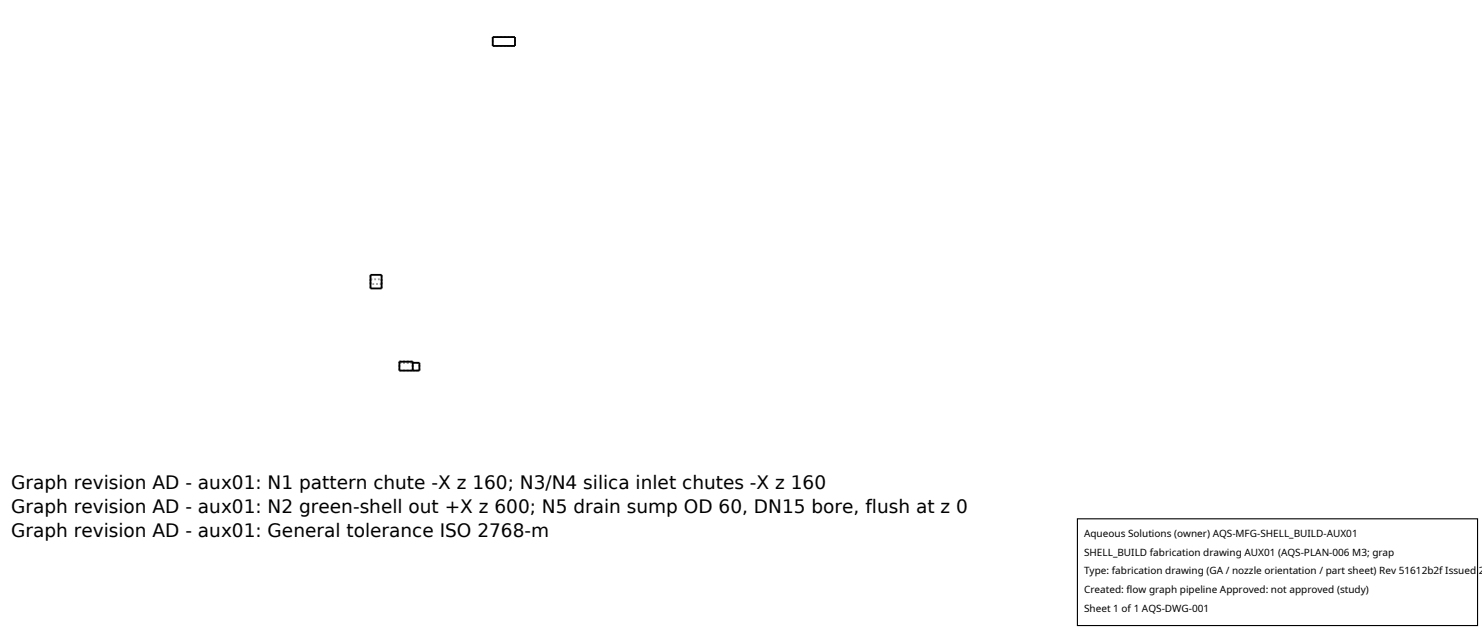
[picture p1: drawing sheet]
<svg xmlns="http://www.w3.org/2000/svg" width="212mm" height="90mm" viewBox="0 0 212 90" stroke-linecap="round" stroke-linejoin="round" font-family="sans-serif">
<defs><g id="words">
<g font-size="2.6">
<text x="1.6" y="69.8">Graph revision AD - aux01: N1 pattern chute -X z 160; N3/N4 silica inlet chutes -X z 160</text>
<text x="1.6" y="73.3">Graph revision AD - aux01: N2 green-shell out +X z 600; N5 drain sump OD 60, DN15 bore, flush at z 0</text>
<text x="1.6" y="76.7">Graph revision AD - aux01: General tolerance ISO 2768-m</text>
</g>
<g font-size="1.4">
<text x="154.8" y="76.6">Aqueous Solutions (owner) AQS-MFG-SHELL_BUILD-AUX01</text>
<text x="154.8" y="79.3">SHELL_BUILD fabrication drawing AUX01 (AQS-PLAN-006 M3; grap</text>
<text x="154.8" y="82">Type: fabrication drawing (GA / nozzle orientation / part sheet) Rev 51612b2f Issued 2</text>
<text x="154.8" y="84.7">Created: flow graph pipeline Approved: not approved (study)</text>
<text x="154.8" y="87.4">Sheet 1 of 1 AQS-DWG-001</text>
</g>
</g></defs>
<g fill="none" stroke="#a0a0a0" stroke-width=".26" stroke-dasharray=".3 .3" stroke-linecap="butt">
<path d="M70.4 6.6h3.2M70.4 6.6v-1.3M70.4 5.3h3.2M73.6 6.6v-1.3M52.9 39.9h1.6M52.9 39.9v.7M54.5 39.9v.7M52.9 41.2v-2M52.9 40.6v-.7M54.5 41.2v-2M54.5 40.6v-.7M54.5 40.6h-1.6"/>
<path d="M57 52.9h1.9M57 51.8h1.9M57 51.8v-.2M57 51.6h1.9M57 52.9v-1.3M58.9 52.9h1M58.9 51.8h1M58.9 51.8v-.2M58.9 52.9v-1.1M58.9 52.9v-1.3M59.9 52.9v-1.1"/>
</g>
<path d="M70.4 5.3h3.2v1.3h-3.2zM52.9 39.2h1.6v2h-1.6zM58.9 51.8h1v1.1h-2.9v-1.3h1.9v1.3" fill="none" stroke="#000" stroke-width=".26"/>
<path d="M153.9 74.1h57.1v15.2h-57.1z" fill="#fff" stroke="#000" stroke-width=".16"/>
<use href="#words"/>
</svg>
